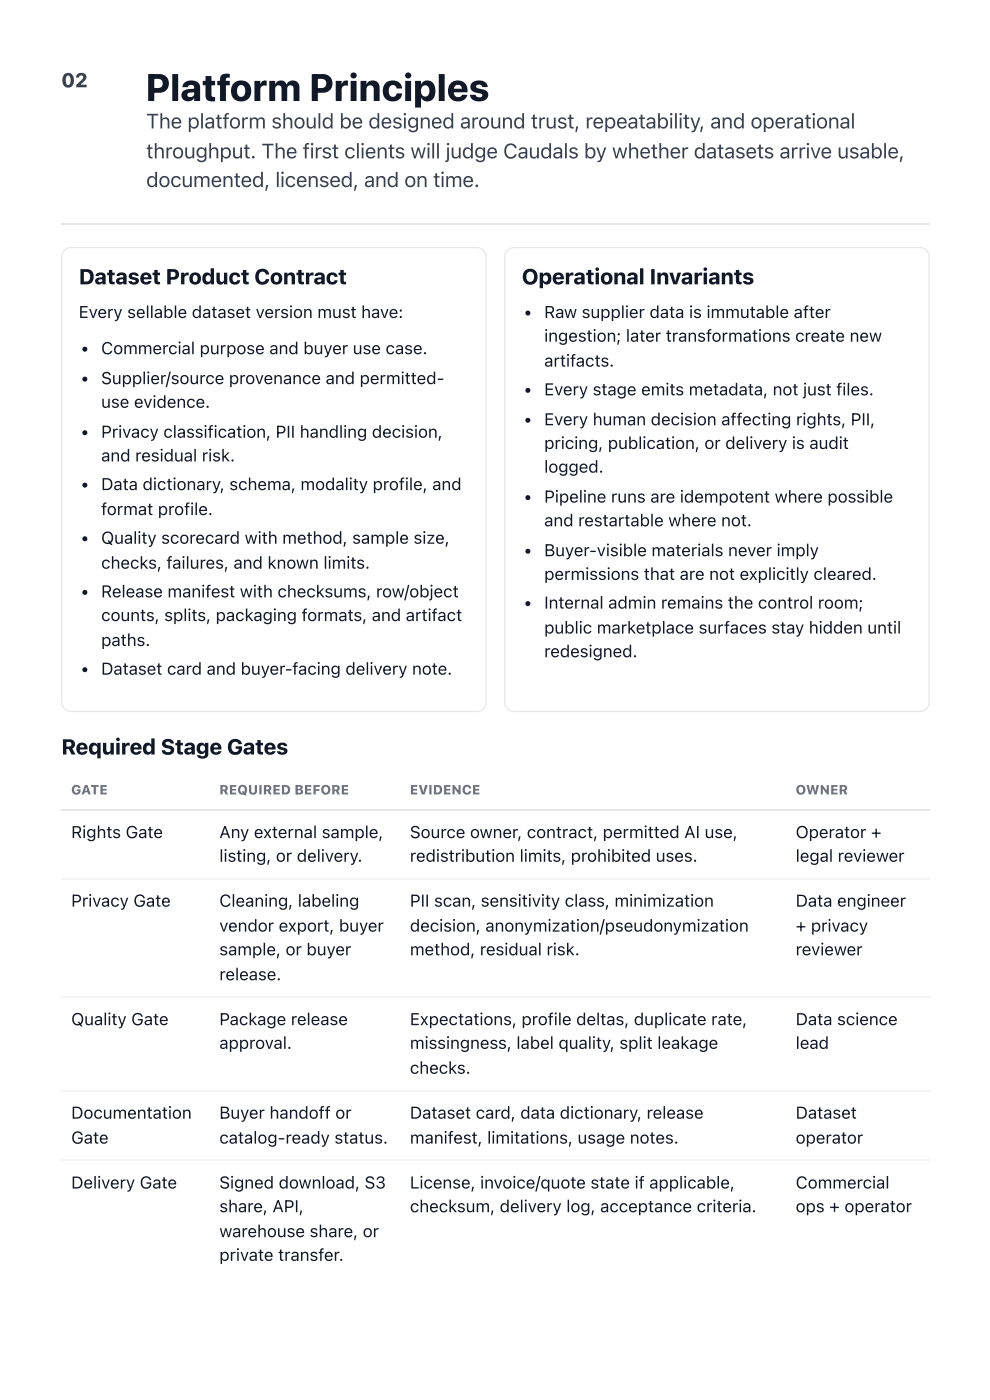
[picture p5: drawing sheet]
<svg xmlns="http://www.w3.org/2000/svg" width="210mm" height="297mm" viewBox="0 0 210 297" stroke-linecap="round" stroke-linejoin="round" font-family="sans-serif">
<defs><g id="words">
<text font-size="8.1" fill="#111827" x="31" y="21.4">Platform Principles</text>
<g font-size="4.6" fill="#111827">
<text x="16.7" y="60.3">Dataset Product Contract</text>
<text x="110.6" y="60.3">Operational Invariants</text>
<text x="13" y="160.1">Required Stage Gates</text>
</g>
<g font-size="4.4" fill="#374151">
<text x="31" y="27.3">The platform should be designed around trust, repeatability, and operational</text>
<text x="31" y="33.6">throughput. The first clients will judge Caudals by whether datasets arrive usable,</text>
<text x="31" y="39.7">documented, licensed, and on time.</text>
</g>
<text font-size="4.2" fill="#047857" x="13" y="18.5">02</text>
<g font-size="3.6" fill="#111827">
<text x="16.7" y="67.5">Every sellable dataset version must have:</text>
<text x="115.4" y="67.5">Raw supplier data is immutable after</text>
<text x="21.4" y="75.1">Commercial purpose and buyer use case.</text>
<text x="115.4" y="72.5">ingestion; later transformations create new</text>
<text x="115.4" y="77.8">artifacts.</text>
<text x="21.4" y="81.5">Supplier/source provenance and permitted-</text>
<text x="115.4" y="83.9">Every stage emits metadata, not just files.</text>
<text x="21.4" y="86.5">use evidence.</text>
<text x="21.4" y="92.9">Privacy classification, PII handling decision,</text>
<text x="115.4" y="90.2">Every human decision affecting rights, PII,</text>
<text x="115.4" y="95.3">pricing, publication, or delivery is audit</text>
<text x="21.4" y="97.9">and residual risk.</text>
<text x="115.4" y="100.3">logged.</text>
<text x="21.4" y="104">Data dictionary, schema, modality profile, and</text>
<text x="115.4" y="106.6">Pipeline runs are idempotent where possible</text>
<text x="21.4" y="109.3">format profile.</text>
<text x="115.4" y="111.7">and restartable where not.</text>
<text x="21.4" y="115.4">Quality scorecard with method, sample size,</text>
<text x="115.4" y="118">Buyer-visible materials never imply</text>
<text x="21.4" y="120.7">checks, failures, and known limits.</text>
<text x="115.4" y="123">permissions that are not explicitly cleared.</text>
<text x="21.4" y="126.7">Release manifest with checksums, row/object</text>
<text x="21.4" y="131.8">counts, splits, packaging formats, and artifact</text>
<text x="115.4" y="129.1">Internal admin remains the control room;</text>
<text x="21.4" y="137.1">paths.</text>
<text x="115.4" y="134.4">public marketplace surfaces stay hidden until</text>
<text x="21.4" y="143.1">Dataset card and buyer-facing delivery note.</text>
<text x="115.4" y="139.4">redesigned.</text>
<text x="15.1" y="177.8">Rights Gate</text>
<text x="46.5" y="177.8">Any external sample,</text>
<text x="86.9" y="177.8">Source owner, contract, permitted AI use,</text>
<text x="168.7" y="177.8">Operator +</text>
<text x="46.5" y="182.8">listing, or delivery.</text>
<text x="86.9" y="182.8">redistribution limits, prohibited uses.</text>
<text x="168.7" y="182.8">legal reviewer</text>
<text x="15.1" y="192.4">Privacy Gate</text>
<text x="46.5" y="192.4">Cleaning, labeling</text>
<text x="46.5" y="197.6">vendor export, buyer</text>
<text x="86.9" y="192.4">PII scan, sensitivity class, minimization</text>
<text x="86.9" y="197.6">decision, anonymization/pseudonymization</text>
<text x="168.7" y="192.4">Data engineer</text>
<text x="168.7" y="197.6">+ privacy</text>
<text x="46.5" y="202.7">sample, or buyer</text>
<text x="86.9" y="202.7">method, residual risk.</text>
<text x="168.7" y="202.7">reviewer</text>
<text x="46.5" y="208">release.</text>
<text x="15.1" y="217.5">Quality Gate</text>
<text x="46.5" y="217.5">Package release</text>
<text x="86.9" y="217.5">Expectations, profile deltas, duplicate rate,</text>
<text x="168.7" y="217.5">Data science</text>
<text x="46.5" y="222.5">approval.</text>
<text x="86.9" y="222.5">missingness, label quality, split leakage</text>
<text x="86.9" y="227.8">checks.</text>
<text x="168.7" y="222.5">lead</text>
<text x="15.1" y="237.3">Documentation</text>
<text x="46.5" y="237.3">Buyer handoff or</text>
<text x="86.9" y="237.3">Dataset card, data dictionary, release</text>
<text x="168.7" y="237.3">Dataset</text>
<text x="15.1" y="242.6">Gate</text>
<text x="46.5" y="242.6">catalog-ready status.</text>
<text x="86.9" y="242.6">manifest, limitations, usage notes.</text>
<text x="168.7" y="242.6">operator</text>
<text x="15.1" y="252.1">Delivery Gate</text>
<text x="46.5" y="252.1">Signed download, S3</text>
<text x="46.5" y="257.2">share, API,</text>
<text x="86.9" y="252.1">License, invoice/quote state if applicable,</text>
<text x="86.9" y="257.2">checksum, delivery log, acceptance criteria.</text>
<text x="168.7" y="252.1">Commercial</text>
<text x="168.7" y="257.2">ops + operator</text>
<text x="46.5" y="262.5">warehouse share, or</text>
<text x="46.5" y="267.5">private transfer.</text>
</g>
<g font-size="2.8" fill="#6b7280">
<text x="15.1" y="168.5">GATE</text>
<text x="46.5" y="168.5">REQUIRED BEFORE</text>
<text x="86.9" y="168.5">EVIDENCE</text>
<text x="168.7" y="168.5">OWNER</text>
</g>
</g></defs>
<path d="M13 47.5h184M13 171.8h184" fill="none" stroke="#e5e7eb" stroke-width=".26"/>
<path d="M13 186.4h184M13 211.5h184M13 231.4h184M13 246.2h184" fill="none" stroke="#f3f4f6" stroke-width=".26"/>
<path d="M13.7 53.1l.6-.4 .8-.2h86a1.98 1.98 0 0 1 2 2v94.5a1.98 1.98 0 0 1-2 1.9h-86a1.98 1.98 0 0 1-2-1.9v-94.5l.1-.8z" fill="#fff"/>
<path d="M13.7 53.1l.6-.4 .8-.2h86a1.98 1.98 0 0 1 2 2v94.5a1.98 1.98 0 0 1-2 1.9h-86a1.98 1.98 0 0 1-2-1.9v-94.5l.1-.8z" fill="none" stroke="#e5e7eb" stroke-width=".26"/>
<g fill="#111827">
<circle cx="18" cy="74.1" r=".53"/>
<circle cx="18" cy="80.4" r=".53"/>
<circle cx="18" cy="91.8" r=".53"/>
<circle cx="18" cy="102.9" r=".53"/>
<circle cx="18" cy="114.3" r=".53"/>
<circle cx="18" cy="125.7" r=".53"/>
<circle cx="18" cy="142.1" r=".53"/>
</g>
<path d="M107.6 53.1l.6-.4 .8-.2h86a1.98 1.98 0 0 1 2 2v94.5a1.98 1.98 0 0 1-2 1.9h-86a1.98 1.98 0 0 1-2-1.9v-94.5l.2-.8z" fill="#fff"/>
<path d="M107.6 53.1l.6-.4 .8-.2h86a1.98 1.98 0 0 1 2 2v94.5a1.98 1.98 0 0 1-2 1.9h-86a1.98 1.98 0 0 1-2-1.9v-94.5l.2-.8z" fill="none" stroke="#e5e7eb" stroke-width=".26"/>
<g fill="#111827">
<circle cx="111.9" cy="66.4" r=".53"/>
<circle cx="111.9" cy="82.8" r=".53"/>
<circle cx="111.9" cy="89.2" r=".53"/>
<circle cx="111.9" cy="105.6" r=".53"/>
<circle cx="111.9" cy="116.9" r=".53"/>
<circle cx="111.9" cy="128.1" r=".53"/>
</g>
<use href="#words"/>
</svg>
